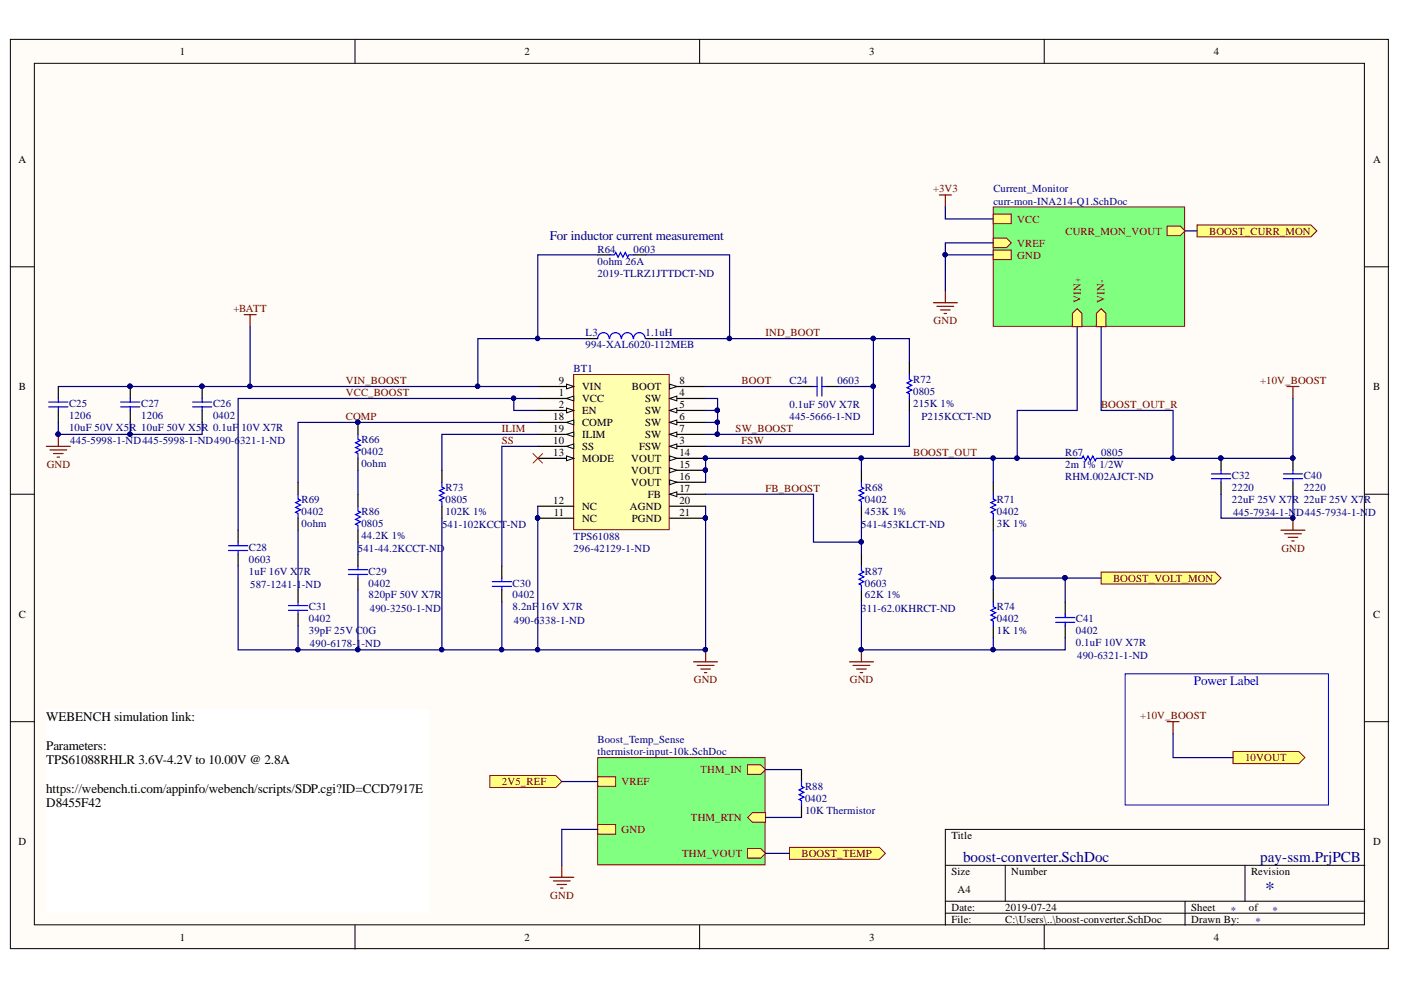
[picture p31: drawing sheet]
<svg xmlns="http://www.w3.org/2000/svg" width="297mm" height="210mm" viewBox="0 0 297 210" stroke-linecap="round" stroke-linejoin="round" font-family="sans-serif">
<defs><g id="words">
<text font-size="4.1" fill="#000080" x="268.2" y="189.7">*</text>
<g font-size="3.2" fill="#000080">
<text x="204.2" y="182.8">boost-converter.SchDoc</text>
<text x="267.2" y="182.8">pay-ssm.PrjPCB</text>
</g>
<text font-size="2.8" fill="#000080" x="116.6" y="50.9">For inductor current measurement</text>
<text font-size="2.8" fill="#00f" x="253.2" y="145.3">Power Label</text>
<g font-size="2.8">
<text x="9.8" y="152.9">WEBENCH simulation link:</text>
<text x="9.8" y="159">Parameters:</text>
<text x="9.8" y="162">TPS61088RHLR 3.6V-4.2V to 10.00V @ 2.8A</text>
<text x="9.8" y="168.1">https://webench.ti.com/appinfo/webench/scripts/SDP.cgi?ID=CCD7917E</text>
<text x="9.8" y="171.2">D8455F42</text>
</g>
<g font-size="2.3">
<text x="38.1" y="11.7">1</text>
<text x="111.2" y="11.7">2</text>
<text x="184.3" y="11.7">3</text>
<text x="257.4" y="11.7">4</text>
<text x="3.9" y="34.5">A</text>
<text x="291.1" y="34.5">A</text>
<text x="4" y="82.7">B</text>
<text x="118.5" y="84">1</text>
<text x="118.5" y="81.4">9</text>
<text x="123.4" y="82.7">VIN</text>
<text x="134" y="82.7">BOOT</text>
<text x="144" y="84">4</text>
<text x="144" y="81.4">8</text>
<text x="291.1" y="82.7">B</text>
<text x="117.3" y="89">18</text>
<text x="118.5" y="86.5">2</text>
<text x="123.4" y="85.2">VCC</text>
<text x="123.4" y="87.8">EN</text>
<text x="136.8" y="85.2">SW</text>
<text x="136.8" y="87.8">SW</text>
<text x="144" y="86.5">5</text>
<text x="144" y="89">6</text>
<text x="117.3" y="94.1">10</text>
<text x="117.3" y="91.6">19</text>
<text x="123.4" y="95.4">SS</text>
<text x="123.4" y="90.3">COMP</text>
<text x="123.4" y="92.8">ILIM</text>
<text x="135.5" y="95.4">FSW</text>
<text x="136.8" y="90.3">SW</text>
<text x="136.8" y="92.8">SW</text>
<text x="144" y="94.1">3</text>
<text x="144" y="91.6">7</text>
<text x="117.3" y="96.6">13</text>
<text x="123.4" y="97.9">MODE</text>
<text x="133.8" y="97.9">VOUT</text>
<text x="133.8" y="100.4">VOUT</text>
<text x="144" y="96.6">14</text>
<text x="144" y="99.2">15</text>
<text x="144" y="101.7">16</text>
<text x="117.3" y="106.9">12</text>
<text x="133.8" y="103">VOUT</text>
<text x="137.4" y="105.6">FB</text>
<text x="144" y="104.3">17</text>
<text x="144" y="106.9">20</text>
<text x="117.4" y="109.4">11</text>
<text x="123.4" y="110.7">NC</text>
<text x="123.4" y="108.1">NC</text>
<text x="133.6" y="108.1">AGND</text>
<text x="134" y="110.7">PGND</text>
<text x="144" y="109.4">21</text>
<text x="4" y="130.9">C</text>
<text x="291.1" y="130.9">C</text>
<text x="3.9" y="179.2">D</text>
<text x="201.7" y="177.9">Title</text>
<text x="291.1" y="179.2">D</text>
<text x="201.7" y="185.5">Size</text>
<text x="214.4" y="185.5">Number</text>
<text x="265.2" y="185.5">Revision</text>
<text x="203" y="189.3">A4</text>
<text x="201.7" y="193.1">Date:</text>
<text x="201.7" y="195.7">File:</text>
<text x="213.1" y="193.1">2019-07-24</text>
<text x="213.1" y="195.7">C:\Users\..\boost-converter.SchDoc</text>
<text x="252.6" y="193.1">Sheet</text>
<text x="252.6" y="195.7">Drawn By:</text>
<text x="264.8" y="193.1">of</text>
<text x="38.1" y="199.5">1</text>
<text x="111.2" y="199.5">2</text>
<text x="184.3" y="199.5">3</text>
<text x="257.4" y="199.5">4</text>
</g>
<g font-size="2.3" fill="#800000">
<text x="197.8" y="40.8">+3V3</text>
<text x="215.7" y="47.2">VCC</text>
<text x="215.7" y="52.3">VREF</text>
<text x="225.9" y="49.8">CURR_MON_VOUT</text>
<text x="256.4" y="49.8">BOOST_CURR_MON</text>
<text x="215.7" y="54.8">GND</text>
<text x="229.1" y="64.2" transform="rotate(-90 229.1 64.2)">VIN+</text>
<text x="234.2" y="64.2" transform="rotate(-90 234.2 64.2)">VIN-</text>
<text x="49.5" y="66.2">+BATT</text>
<text x="162.3" y="71.3">IND_BOOT</text>
<text x="197.9" y="68.8">GND</text>
<text x="73.3" y="84">VCC_BOOST</text>
<text x="73.3" y="81.4">VIN_BOOST</text>
<text x="157.2" y="81.4">BOOT</text>
<text x="267.2" y="81.4">+10V_BOOST</text>
<text x="73.3" y="89">COMP</text>
<text x="233.4" y="86.5">BOOST_OUT_R</text>
<text x="106.4" y="91.6">ILIM</text>
<text x="106.4" y="94.1">SS</text>
<text x="156" y="91.6">SW_BOOST</text>
<text x="157.2" y="94.1">FSW</text>
<text x="9.9" y="99.2">GND</text>
<text x="193.6" y="96.6">BOOST_OUT</text>
<text x="162.3" y="104.3">FB_BOOST</text>
<text x="271.7" y="117">GND</text>
<text x="236" y="123.3">BOOST_VOLT_MON</text>
<text x="147.1" y="144.9">GND</text>
<text x="180.2" y="144.9">GND</text>
<text x="241.7" y="152.5">+10V_BOOST</text>
<text x="264" y="161.4">10VOUT</text>
<text x="106.4" y="166.5">2V5_REF</text>
<text x="131.8" y="166.5">VREF</text>
<text x="148.5" y="164">THM_IN</text>
<text x="131.8" y="176.7">GND</text>
<text x="146.5" y="174.1">THM_RTN</text>
<text x="144.6" y="181.7">THM_VOUT</text>
<text x="169.9" y="181.7">BOOST_TEMP</text>
<text x="116.6" y="190.6">GND</text>
</g>
<g font-size="2.3" fill="#000080">
<text x="210.6" y="40.8">Current_Monitor</text>
<text x="210.6" y="43.4">curr-mon-INA214-Q1.SchDoc</text>
<text x="126.7" y="53.6">R64</text>
<text x="134.3" y="53.6">0603</text>
<text x="126.7" y="56.1">0ohm 26A</text>
<text x="126.7" y="58.6">2019-TLRZ1JTTDCT-ND</text>
<text x="124.2" y="71.3">L3</text>
<text x="136.9" y="71.3">1.1uH</text>
<text x="124.2" y="73.8">994-XAL6020-112MEB</text>
<text x="121.6" y="78.9">BT1</text>
<text x="167.4" y="81.4">C24</text>
<text x="177.5" y="81.4">0603</text>
<text x="193.6" y="81.2">R72</text>
<text x="193.6" y="83.7">0805</text>
<text x="14.6" y="86.3">C25</text>
<text x="14.6" y="88.8">1206</text>
<text x="29.9" y="86.3">C27</text>
<text x="29.9" y="88.8">1206</text>
<text x="45.2" y="86.3">C26</text>
<text x="45.2" y="88.8">0402</text>
<text x="167.4" y="86.5">0.1uF 50V X7R</text>
<text x="167.4" y="89">445-5666-1-ND</text>
<text x="193.6" y="86.3">215K 1%</text>
<text x="195.4" y="89">P215KCCT-ND</text>
<text x="14.6" y="91.3">10uF 50V X5R 10uF 50V X5R 0.1uF 10V X7R</text>
<text x="14.9" y="94.1">445-5998-1-ND445-5998-1-ND490-6</text>
<text x="50.9" y="94.1">321-1-ND</text>
<text x="76.6" y="93.9">R66</text>
<text x="76.6" y="98.9">0ohm</text>
<text x="76.6" y="96.4">0402</text>
<text x="225.8" y="99.2">2m 1% 1/2W</text>
<text x="225.8" y="101.7">RHM.002AJCT-ND</text>
<text x="225.8" y="96.6">R67</text>
<text x="233.4" y="96.6">0805</text>
<text x="261.2" y="101.5">C32</text>
<text x="276.4" y="101.5">C40</text>
<text x="63.9" y="106.6">R69</text>
<text x="94.5" y="104.1">R73</text>
<text x="94.5" y="106.6">0805</text>
<text x="183.4" y="104.1">R68</text>
<text x="183.4" y="106.6">0402</text>
<text x="211.4" y="106.6">R71</text>
<text x="261.2" y="106.6">22uF 25V X7R 22uF 25V X7R</text>
<text x="261.2" y="104.1">2220</text>
<text x="276.4" y="104.1">2220</text>
<text x="63.9" y="111.7">0ohm</text>
<text x="63.9" y="109.2">0402</text>
<text x="76.6" y="109.2">R86</text>
<text x="76.6" y="111.7">0805</text>
<text x="93.7" y="111.9">541-102KCCT-ND</text>
<text x="94.5" y="109.2">102K 1%</text>
<text x="182.6" y="111.9">541-453KLCT-ND</text>
<text x="183.4" y="109.2">453K 1%</text>
<text x="211.4" y="111.7">3K 1%</text>
<text x="211.4" y="109.2">0402</text>
<text x="261.4" y="109.4">445-7934-1-ND445-7934-1-ND</text>
<text x="52.8" y="116.8">C28</text>
<text x="52.8" y="119.3">0603</text>
<text x="75.9" y="117">541-44.2KCCT-ND</text>
<text x="76.6" y="114.2">44.2K 1%</text>
<text x="121.6" y="117">296-42129-1-ND</text>
<text x="121.6" y="114.5">TPS61088</text>
<text x="52.8" y="121.8">1uF 16V X</text>
<text x="53" y="124.6">587-1241-1-ND</text>
<text x="63.2" y="121.8">7R</text>
<text x="78.2" y="121.8">C29</text>
<text x="78.2" y="124.4">0402</text>
<text x="108.7" y="124.4">C30</text>
<text x="183.4" y="121.8">R87</text>
<text x="183.4" y="124.4">0603</text>
<text x="65.5" y="129.4">C31</text>
<text x="65.5" y="132">0402</text>
<text x="78.2" y="126.9">820pF 50V X7R</text>
<text x="78.4" y="129.7">490-3250-1-ND</text>
<text x="108.7" y="129.4">8.2nF 16V X7R</text>
<text x="108.7" y="126.9">0402</text>
<text x="182.6" y="129.7">311-62.0KHRCT-ND</text>
<text x="183.4" y="126.9">62K 1%</text>
<text x="211.4" y="129.4">R74</text>
<text x="211.4" y="132">0402</text>
<text x="228.1" y="132">C41</text>
<text x="65.5" y="134.5">39pF 25V C0G</text>
<text x="65.7" y="137.3">490-6178-1-ND</text>
<text x="108.9" y="132.2">490-6</text>
<text x="114.4" y="132.2">338-1-ND</text>
<text x="211.4" y="134.5">1K 1%</text>
<text x="228.1" y="137">0.1uF 10V X7R</text>
<text x="228.1" y="134.5">0402</text>
<text x="228.4" y="139.8">490-6321-1-ND</text>
<text x="126.7" y="157.6">Boost_Temp_Sense</text>
<text x="126.7" y="160.1">thermistor-input-10k.SchDoc</text>
<text x="170.7" y="167.5">R88</text>
<text x="170.7" y="172.6">10K Thermistor</text>
<text x="170.7" y="170.1">0402</text>
<text x="260.9" y="193.8">*</text>
<text x="266.2" y="196.1">*</text>
<text x="269.8" y="193.8">*</text>
</g>
</g></defs>
<g fill="#fffcf8" stroke="#000" stroke-width=".21">
<path d="M2.2 8.3h292.2v192.8h-292.2z"/>
<path d="M7.3 13.4h282v182.7h-282z"/>
</g>
<g fill="none" stroke="#000" stroke-width=".21">
<path d="M75.3 8.3v5.1M148.3 8.3v5.1M221.4 8.3v5.1M2.2 56.6h5.1M289.4 56.6h5.1M2.2 104.8h5.1M289.4 104.8h5.1M2.2 153h5.1M289.4 153h5.1M289.4 175.9h-89v20.3M75.3 196.2v5M148.3 196.2v5"/>
<path d="M200.4 183.5h89M200.4 191.1h89M200.4 193.6h89M213.1 183.5v7.6M221.4 196.2v5M251.3 191.1v5.1M264 183.5v7.6"/>
</g>
<path d="M121.6 79.4h20.3v32.9h-20.3z" fill="#ffffb0" stroke="#800000" stroke-width=".21"/>
<path d="M114 84.5h7.6" fill="none" stroke="#000" stroke-width=".25"/>
<path d="M120.1 84.5l1.5-.5v1z" fill="#fffcf8"/>
<path d="M120.1 84.5l1.5-.5v1z" fill="none" stroke="#000" stroke-width=".21"/>
<path d="M114 87h7.6" fill="none" stroke="#000" stroke-width=".25"/>
<path d="M120.1 86.5l1.5 .5-1.5 .5z" fill="#fffcf8"/>
<path d="M120.1 86.5l1.5 .5-1.5 .5z" fill="none" stroke="#000" stroke-width=".21"/>
<path d="M142 94.6h7.6" fill="none" stroke="#000" stroke-width=".25"/>
<path d="M142 94.6l1.5-.5v1z" fill="#fffcf8"/>
<path d="M142 94.6l1.5-.5v1z" fill="none" stroke="#000" stroke-width=".21"/>
<path d="M142 84.5h7.6" fill="none" stroke="#000" stroke-width=".25"/>
<path d="M142 84.5l1.5-.5v1z" fill="#fffcf8"/>
<path d="M142 84.5l1.5-.5v1z" fill="none" stroke="#000" stroke-width=".21"/>
<path d="M142 87h7.6" fill="none" stroke="#000" stroke-width=".25"/>
<path d="M142 87l1.5-.5v1z" fill="#fffcf8"/>
<path d="M142 87l1.5-.5v1z" fill="none" stroke="#000" stroke-width=".21"/>
<path d="M142 89.6h7.6" fill="none" stroke="#000" stroke-width=".25"/>
<path d="M142 89.6l1.5-.5v1z" fill="#fffcf8"/>
<path d="M142 89.6l1.5-.5v1z" fill="none" stroke="#000" stroke-width=".21"/>
<path d="M142 92.1h7.6" fill="none" stroke="#000" stroke-width=".25"/>
<path d="M142 92.1l1.5-.5v1z" fill="#fffcf8"/>
<path d="M142 92.1l1.5-.5v1z" fill="none" stroke="#000" stroke-width=".21"/>
<path d="M142 81.9h7.6" fill="none" stroke="#000" stroke-width=".25"/>
<path d="M142 81.4l1.5 .5-1.5 .6z" fill="#fffcf8"/>
<path d="M142 81.4l1.5 .5-1.5 .6z" fill="none" stroke="#000" stroke-width=".21"/>
<path d="M114 81.9h7.6" fill="none" stroke="#000" stroke-width=".25"/>
<path d="M120.1 81.4l1.5 .5-1.5 .6z" fill="#fffcf8"/>
<path d="M120.1 81.4l1.5 .5-1.5 .6z" fill="none" stroke="#000" stroke-width=".21"/>
<path d="M114 94.6h7.6" fill="none" stroke="#000" stroke-width=".25"/>
<path d="M120.1 94.6l1.5-.5v1z" fill="#fffcf8"/>
<path d="M120.1 94.6l1.5-.5v1z" fill="none" stroke="#000" stroke-width=".21"/>
<path d="M114 97.2h7.6M114 109.9h7.6M114 107.3h7.6" fill="none" stroke="#000" stroke-width=".25"/>
<circle cx="114" cy="109.8" r=".46" fill="#000080" stroke="#000080" stroke-width=".21"/>
<path d="M120.1 96.7l1.5 .5-1.5 .5z" fill="#fffcf8"/>
<path d="M120.1 96.7l1.5 .5-1.5 .5z" fill="none" stroke="#000" stroke-width=".21"/>
<path d="M142 97.2h7.6" fill="none" stroke="#000" stroke-width=".25"/>
<path d="M142 96.7l1.5 .5-1.5 .5z" fill="#fffcf8"/>
<path d="M142 96.7l1.5 .5-1.5 .5z" fill="none" stroke="#000" stroke-width=".21"/>
<circle cx="149.6" cy="97.1" r=".46" fill="#000080" stroke="#000080" stroke-width=".21"/>
<path d="M142 99.7h7.6" fill="none" stroke="#000" stroke-width=".25"/>
<path d="M142 99.2l1.5 .5-1.5 .5z" fill="#fffcf8"/>
<path d="M142 99.2l1.5 .5-1.5 .5z" fill="none" stroke="#000" stroke-width=".21"/>
<circle cx="149.6" cy="99.7" r=".46" fill="#000080" stroke="#000080" stroke-width=".21"/>
<path d="M142 102.3h7.6" fill="none" stroke="#000" stroke-width=".25"/>
<path d="M142 101.7l1.5 .6-1.5 .5z" fill="#fffcf8"/>
<path d="M142 101.7l1.5 .6-1.5 .5z" fill="none" stroke="#000" stroke-width=".21"/>
<path d="M142 104.8h7.6" fill="none" stroke="#000" stroke-width=".25"/>
<path d="M142 104.8l1.5-.5v1z" fill="#fffcf8"/>
<path d="M142 104.8l1.5-.5v1z" fill="none" stroke="#000" stroke-width=".21"/>
<path d="M114 89.6h7.6" fill="none" stroke="#000" stroke-width=".25"/>
<path d="M120.1 89.6l1.5-.5v1z" fill="#fffcf8"/>
<path d="M120.1 89.6l1.5-.5v1z" fill="none" stroke="#000" stroke-width=".21"/>
<path d="M114 92.1h7.6" fill="none" stroke="#000" stroke-width=".25"/>
<path d="M120.1 92.1l1.5-.5v1z" fill="#fffcf8"/>
<path d="M120.1 92.1l1.5-.5v1z" fill="none" stroke="#000" stroke-width=".21"/>
<path d="M142 107.3h7.6M142 109.9h7.6" fill="none" stroke="#000" stroke-width=".25"/>
<g fill="#000080" stroke="#000080" stroke-width=".21">
<circle cx="149.5" cy="109.8" r=".46"/>
<circle cx="114" cy="109.8" r=".46"/>
<circle cx="149.6" cy="97.1" r=".46"/>
<circle cx="149.6" cy="99.7" r=".46"/>
<circle cx="149.6" cy="137.7" r=".46"/>
</g>
<path d="M149.6 137.8v2.5M147.1 140.3h5M147.8 141.1h3.6M148.6 141.8h2M149.3 142.6h.6" fill="none" stroke="#800000" stroke-width=".25"/>
<path d="M261.4 159.4h14l1.3 1.2-1.3 1.3h-14z" fill-rule="evenodd" fill="#ffff80" stroke="#800000" stroke-width=".21"/>
<path d="M272.9 81.9h2.5M274.1 81.9v2.6M247.4 153h2.6M248.7 153v2.6" fill="none" stroke="#800000" stroke-width=".25"/>
<path d="M238.6 142.9h43.1v27.8h-43.1z" fill="none" stroke="#00f" stroke-width=".21"/>
<path d="M233.5 121.3h24.1l1.3 1.3-1.3 1.2h-24.1z" fill-rule="evenodd" fill="#ffff80" stroke="#800000" stroke-width=".21"/>
<path d="M113 96.2l2 2M115 96.2l-2 2" fill="none" stroke="#f00" stroke-width=".21"/>
<path d="M51.8 66.7h2.5M53 66.7v2.6M9.8 94.6h5.1M10.6 95.4h3.5M11.3 96.2h2.1M12.1 96.9h.5M12.4 92.1v2.5M182.6 137.8v2.5M180.1 140.3h5.1M180.9 141.1h3.5M181.6 141.8h2.1M182.4 142.6h.5" fill="none" stroke="#800000" stroke-width=".25"/>
<g fill="#000080" stroke="#000080" stroke-width=".21">
<circle cx="182.6" cy="137.7" r=".46"/>
<circle cx="12.3" cy="92.1" r=".46"/>
</g>
<path d="M126.7 54h2.6M134.4 54h2.5" fill="none" stroke="#000" stroke-width=".25"/>
<path d="M129.3 54h1l.2-.5 .5 1 .6-1 .5 1 .5-1 .5 1 .2-.5h1.1" fill="none" stroke="#00f" stroke-width=".25"/>
<path d="M210.6 43.9h40.6v25.3h-40.6z" fill="#80ff80" stroke="#800000" stroke-width=".21"/>
<path d="M210.6 45.4h3.8v2h-3.8z" fill-rule="evenodd" fill="#ffff80"/>
<path d="M210.6 45.4h3.8v2h-3.8z" fill="none" stroke="#800000" stroke-width=".21"/>
<path d="M210.6 50.5h2.8l1 1-1 1h-2.8z" fill-rule="evenodd" fill="#ffff80"/>
<path d="M210.6 50.5h2.8l1 1-1 1h-2.8z" fill="none" stroke="#800000" stroke-width=".21"/>
<path d="M227.4 66.5l1-1 1 1v2.8h-2z" fill-rule="evenodd" fill="#ffff80"/>
<path d="M227.4 66.5l1-1 1 1v2.8h-2z" fill="none" stroke="#800000" stroke-width=".21"/>
<path d="M210.6 53h3.8v2h-3.8z" fill-rule="evenodd" fill="#ffff80"/>
<path d="M210.6 53h3.8v2h-3.8z" fill="none" stroke="#800000" stroke-width=".21"/>
<path d="M232.5 66.5l1-1 1 1v2.8h-2z" fill-rule="evenodd" fill="#ffff80"/>
<path d="M232.5 66.5l1-1 1 1v2.8h-2z" fill="none" stroke="#800000" stroke-width=".21"/>
<path d="M247.4 47.9h2.8l1.1 1.1-1.1 1h-2.8z" fill-rule="evenodd" fill="#ffff80"/>
<path d="M247.4 47.9h2.8l1.1 1.1-1.1 1h-2.8z" fill="none" stroke="#800000" stroke-width=".21"/>
<path d="M199.2 41.3h2.5M200.4 41.3v2.6M197.9 64.2h5.1M198.7 64.9h3.5M199.4 65.7h2M200.2 66.5h.5M200.4 61.6v2.6" fill="none" stroke="#800000" stroke-width=".25"/>
<path d="M253.8 47.7h24.1l1.3 1.3-1.3 1.2h-24.1z" fill-rule="evenodd" fill="#ffff80" stroke="#800000" stroke-width=".21"/>
<g fill="none" stroke="#000" stroke-width=".25">
<path d="M42.9 81.9v2.6M42.9 87v2.6M75.9 89.6v2.5M75.9 97.2v2.5M182.6 99.7v2.6M225.8 97.2h2.6M233.5 97.2h2.5M50.5 112.4v2.5M50.5 117.5v2.5M63.2 102.3v2.5M63.2 109.9v2.5M75.9 117.5v2.5"/>
<path d="M182.6 107.3v2.6M210.6 102.3v2.5M210.6 109.9v2.5M63.2 125.1v2.5M63.2 130.2v2.5M75.9 122.6v2.5M106.4 120v2.6M106.4 125.1v2.5M210.6 125.1v2.5M210.6 132.7v2.5"/>
</g>
<g fill="none" stroke="#00f" stroke-width=".25">
<path d="M40.8 85.2h4.1M40.8 86.3h4.1M42.9 84.5v.7M42.9 86.3v.7M75.9 92.1v1l.5 .3-1 .5 1 .5-1 .5 1 .5-1 .5 .5 .3v1M228.4 97.2h1l.3-.5 .5 1 .5-1 .5 1 .5-1 .5 1 .3-.5h1M48.5 115.7h4M48.5 116.7h4M50.5 114.9v.8M50.5 116.7v.8M63.2 104.8v1l.5 .3-1 .5 1 .5-1 .5 1 .5-1 .5 .5 .3v1M182.6 102.3v1l.5 .2-1 .5 1 .5-1 .5 1 .6-1 .5 .5 .2v1"/>
<path d="M210.6 104.8v1l.5 .3-1 .5 1 .5-1 .5 1 .5-1 .5 .5 .3v1M61.2 128.4h4M61.2 129.4h4M63.2 127.6v.8M63.2 129.4v.8M73.9 120.8h4M73.9 121.8h4M75.9 120v.8M75.9 121.8v.8M104.4 123.3h4M104.4 124.3h4M106.4 122.6v.7"/>
<path d="M106.4 124.3v.8M210.6 127.6v1l.5 .3-1 .5 1 .5-1 .5 1 .5-1 .5 .5 .3v1"/>
</g>
<g fill="#000080" stroke="#000080" stroke-width=".21">
<circle cx="75.8" cy="89.5" r=".46"/>
<circle cx="42.8" cy="81.9" r=".46"/>
</g>
<path d="M9.8 150.5h81.2v43h-81.2z" fill="#fff" stroke="#fff" stroke-width=".21"/>
<path d="M126.7 160.6h35.5v22.8h-35.5z" fill="#80ff80" stroke="#800000" stroke-width=".21"/>
<path d="M126.7 174.8h3.8v2.1h-3.8z" fill-rule="evenodd" fill="#ffff80"/>
<path d="M126.7 174.8h3.8v2.1h-3.8z" fill="none" stroke="#800000" stroke-width=".21"/>
<path d="M158.5 179.9h2.8l1 1-1 1h-2.8z" fill-rule="evenodd" fill="#ffff80"/>
<path d="M158.5 179.9h2.8l1 1-1 1h-2.8z" fill="none" stroke="#800000" stroke-width=".21"/>
<path d="M126.7 164.7h3.8v2h-3.8z" fill-rule="evenodd" fill="#ffff80"/>
<path d="M126.7 164.7h3.8v2h-3.8z" fill="none" stroke="#800000" stroke-width=".21"/>
<path d="M158.5 162.2h2.8l1 1-1 1h-2.8z" fill-rule="evenodd" fill="#ffff80"/>
<path d="M158.5 162.2h2.8l1 1-1 1h-2.8z" fill="none" stroke="#800000" stroke-width=".21"/>
<path d="M158.5 173.3l1-1h2.8v2h-2.8z" fill-rule="evenodd" fill="#ffff80"/>
<path d="M158.5 173.3l1-1h2.8v2h-2.8z" fill="none" stroke="#800000" stroke-width=".21"/>
<path d="M169.9 163.2v2.5M169.9 170.8v2.5" fill="none" stroke="#000" stroke-width=".25"/>
<path d="M169.9 165.7v1l.5 .3-1 .5 1 .5-1 .5 1 .5-1 .5 .5 .3v1" fill="none" stroke="#00f" stroke-width=".25"/>
<g fill="#ffff80" stroke="#800000" stroke-width=".21">
<path d="M167.4 179.7h19.1l1.2 1.2-1.2 1.3h-19.1z" fill-rule="evenodd"/>
<path d="M103.9 164.4h13.9l1.3 1.3-1.3 1.3h-13.9z" fill-rule="evenodd"/>
</g>
<path d="M271.6 112.4h5.1M272.4 113.2h3.5M273.1 113.9h2M273.9 114.7h.5M274.1 109.9v2.5M116.6 186h5M117.3 186.8h3.6M118.1 187.5h2M118.8 188.3h.6M119.1 183.5v2.5" fill="none" stroke="#800000" stroke-width=".25"/>
<g fill="none" stroke="#000" stroke-width=".25">
<path d="M124.2 71.8h2.5M136.9 71.8h2.5M192.8 76.9v2.5M12.4 81.9v2.6M12.4 87v2.6M27.6 81.9v2.6M27.6 87v2.6M93.7 99.7v2.6M169.9 81.9h2.6M175 81.9h2.6M192.8 84.5v2.5M258.9 97.2v2.5"/>
<path d="M274.1 97.2v2.5M75.9 104.8v2.5M75.9 112.4v2.5M93.7 107.3v2.6M182.6 117.5v2.5M258.9 102.3v2.5M274.1 102.3v2.5M182.6 125.1v2.5M225.8 127.6v2.6M225.8 132.7v2.5"/>
</g>
<g fill="none" stroke="#00f" stroke-width=".25">
<path d="M129.2 71.8a1.22 1.22 0 0 0-1.3-1.3 1.22 1.22 0 0 0-1.2 1.3M131.7 71.8a1.22 1.22 0 0 0-1.2-1.3 1.22 1.22 0 0 0-1.2 1.3M134.3 71.8a1.23 1.23 0 0 0-1.3-1.3 1.23 1.23 0 0 0-1.2 1.3M136.8 71.8a1.23 1.23 0 0 0-1.2-1.3 1.23 1.23 0 0 0-1.3 1.3M173.2 79.9v4.1M174.3 79.9v4.1M192.8 79.4v1l.5 .3-1 .5 1 .5-1 .5 1 .5-1 .5 .5 .3v1M10.3 85.2h4.1M10.3 86.3h4.1M12.4 84.5v.7M12.4 86.3v.7M25.6 85.2h4"/>
<path d="M25.6 86.3h4M27.6 84.5v.7M27.6 86.3v.7M172.5 81.9h.7M174.3 81.9h.7M258.9 99.7v.8M274.1 99.7v.8M75.9 107.3v1l.5 .3-1 .5 1 .5-1 .5 1 .5-1 .5 .5 .3v1M93.7 102.3v1l.5 .2-1 .5 1 .5-1 .5 1 .6-1 .5 .5 .2v1M256.8 100.5h4.1M256.8 101.5h4.1M258.9 101.5v.8"/>
<path d="M272.1 100.5h4.1M272.1 101.5h4.1M274.1 101.5v.8M182.6 120v1l.5 .3-1 .5 1 .5-1 .5 1 .5-1 .5 .5 .3v1M223.8 130.9h4.1M223.8 131.9h4.1M225.8 130.2v.7M225.8 131.9v.8"/>
</g>
<g fill="#000080" stroke="#000080" stroke-width=".21">
<circle cx="27.6" cy="81.9" r=".46"/>
<circle cx="182.6" cy="114.9" r=".46"/>
<circle cx="210.5" cy="137.7" r=".46"/>
<circle cx="225.8" cy="122.5" r=".46"/>
<circle cx="215.6" cy="97.1" r=".46"/>
<circle cx="248.7" cy="97.1" r=".46"/>
<circle cx="210.5" cy="97.1" r=".46"/>
<circle cx="182.6" cy="97.1" r=".46"/>
<circle cx="185.1" cy="81.9" r=".46"/>
<circle cx="185.1" cy="71.8" r=".46"/>
<circle cx="152.1" cy="87" r=".47"/>
<circle cx="152.1" cy="89.5" r=".46"/>
<circle cx="152.1" cy="92.1" r=".46"/>
<circle cx="154.6" cy="71.8" r=".46"/>
<circle cx="106.3" cy="137.7" r=".46"/>
<circle cx="12.3" cy="92.1" r=".46"/>
<circle cx="63.1" cy="137.7" r=".46"/>
<circle cx="75.8" cy="137.7" r=".46"/>
<circle cx="93.6" cy="137.7" r=".46"/>
<circle cx="101.3" cy="81.9" r=".46"/>
<circle cx="114" cy="71.8" r=".46"/>
<circle cx="108.9" cy="84.4" r=".46"/>
<circle cx="149.6" cy="99.7" r=".46"/>
<circle cx="149.6" cy="97.1" r=".46"/>
<circle cx="200.4" cy="54" r=".46"/>
<circle cx="210.5" cy="122.5" r=".46"/>
<circle cx="75.8" cy="89.5" r=".46"/>
<circle cx="114" cy="137.7" r=".46"/>
<circle cx="114" cy="109.8" r=".46"/>
<circle cx="149.5" cy="109.8" r=".46"/>
<circle cx="149.6" cy="137.7" r=".46"/>
<circle cx="27.6" cy="92.1" r=".46"/>
<circle cx="42.8" cy="81.9" r=".46"/>
<circle cx="53" cy="81.9" r=".46"/>
<circle cx="182.6" cy="137.7" r=".46"/>
<circle cx="258.8" cy="97.1" r=".46"/>
<circle cx="274.1" cy="97.1" r=".46"/>
<circle cx="274.1" cy="109.8" r=".46"/>
</g>
<g fill="none" stroke="#000080" stroke-width=".25">
<path d="M126.7 54h-12.7v17.8M136.9 54h17.8v17.8M200.4 43.9v2.5h10.2M200.4 54h10.2M210.6 51.5h-10.2v10.1M251.3 49h2.5M53 69.3v12.6M124.2 71.8h-22.9v10.1M139.4 71.8h53.4v5.1M185.2 71.8v10.1M228.4 69.3v17.7h-12.7v10.2M233.5 69.3v17.7h15.2v10.2"/>
<path d="M12.4 89.6v2.5h30.5v-2.5M12.4 81.9h101.6M27.6 89.6v2.5M75.9 99.7v5.1M108.9 84.5h5.1M114 94.6h-7.6v25.4M114 92.1h-20.3v7.6M114 87h-5.1v-2.5h-58.4v27.9M114 89.6h-50.8v12.7M149.6 81.9h20.3M149.6 87h2.5M149.6 89.6h2.5"/>
<path d="M149.6 92.1h2.5M177.6 81.9h7.6v10.2h-33.1v-7.6h-2.5M182.6 97.2v2.5M192.8 87v7.6h-43.2M210.6 97.2h15.2M274.1 84.5v12.7h-38.1M63.2 112.4v12.7M75.9 114.9v2.6M114 107.3v30.5M149.6 102.3v-5.1h61v5.1M149.6 104.8h22.9v10.1h10.1v-5M149.6 107.3v30.5h-55.9v-27.9"/>
<path d="M182.6 114.9v2.6M210.6 112.4v10.2h15.2M258.9 104.8v5.1h15.2v-5.1M50.5 120v17.8h43.2M63.2 132.7v5.1M75.9 125.1v12.7M106.4 127.6v10.2M182.6 127.6v10.2h43.2v-2.6M210.6 122.6v2.5M210.6 135.2v2.6M225.8 122.6v5M225.8 122.6h7.7"/>
<path d="M248.7 155.6v5h12.7M119.1 165.7h7.6M126.7 175.9h-7.6v7.6M162.3 163.2h7.6M162.3 173.3h7.6M162.3 180.9h5.1"/>
</g>
<use href="#words"/>
</svg>
